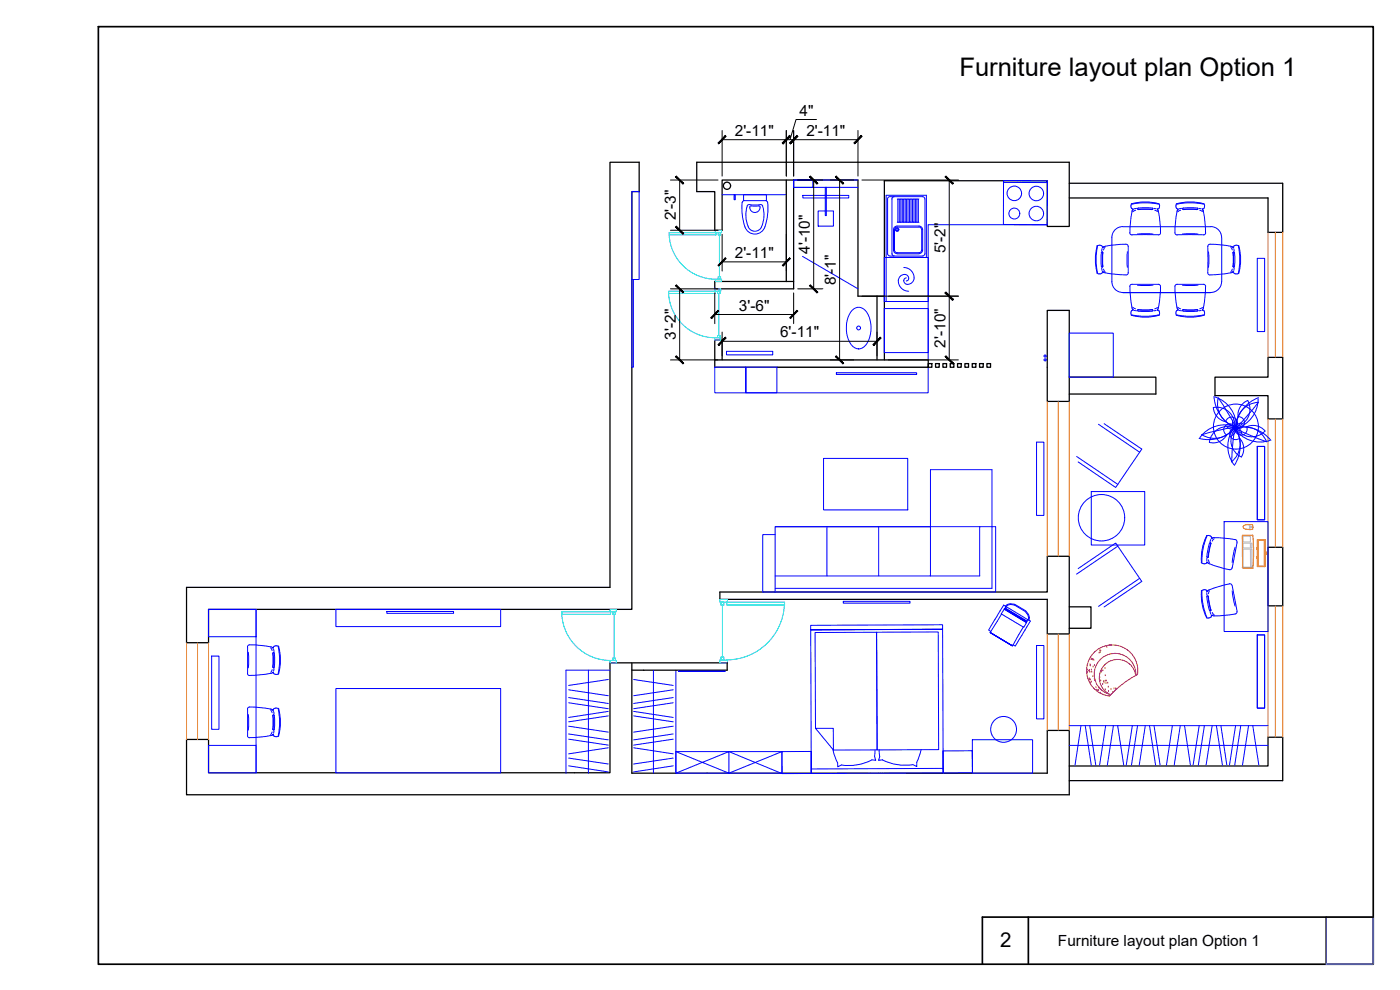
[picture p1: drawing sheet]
<svg xmlns="http://www.w3.org/2000/svg" width="420mm" height="297mm" viewBox="0 0 420 297" stroke-linecap="round" stroke-linejoin="round" font-family="sans-serif">
<defs><g id="words">
<text font-size="7.7" x="287.9" y="22.8">Furniture layout plan Option 1</text>
<text font-size="6.1" x="300.2" y="284.1">2</text>
<g font-size="4.6">
<text x="240" y="34.8">4&quot;</text>
<text x="220.5" y="40.8">2'-11&quot;</text>
<text x="242" y="40.8">2'-11&quot;</text>
<text x="202.8" y="66.1" transform="rotate(-90 202.8 66.1)">2'-3&quot;</text>
<text x="220.5" y="77.5">2'-11&quot;</text>
<text x="243" y="76.2" transform="rotate(-90 243 76.2)">4'-10&quot;</text>
<text x="283.7" y="76" transform="rotate(-90 283.7 76)">5'-2&quot;</text>
<text x="250.8" y="85.6" transform="rotate(-90 250.8 85.6)">8'-1&quot;</text>
<text x="221.8" y="93.2">3'-6&quot;</text>
<text x="202.8" y="101.9" transform="rotate(-90 202.8 101.9)">3'-2&quot;</text>
<text x="234.1" y="101.3">6'-11&quot;</text>
<text x="283.7" y="104.3" transform="rotate(-90 283.7 104.3)">2'-10&quot;</text>
<text x="317.5" y="283.8">Furniture layout plan Option 1</text>
</g>
</g></defs>
<!-- layer: STEN -->
<g fill="none" stroke="#000" stroke-width=".38">
<path d="M183.1 48.7h8.7v8.8h-2.2v125.3h-127v10h-6.6v-16.6h127.1zM236 54v30.5M238.2 54v32.7h-23.7v-2.2h23.7M320.9 55h64.1v14.7h-4.5v-10.3h-59.6M263.2 88.9v19.1M265.4 88.9h-7.9v-34.9h-40.8v15.1h-2.2v-11.6h-5.4v-8.8h111.8v19.2h-6.6v-13.7h-48.9v53.8M314.3 93.1h6.6v27.3h-6.6zM214.5 108h64.1v2.2h-64.1v-8.1h2.2v5.9M278.6 109.1h1.1v1.1h-1.1zM280.8 109.1h1.1v1.1h-1.1zM283 109.1h1.1v1.1h-1.1zM285.2 109.1h1.1v1.1h-1.1z"/>
<path d="M287.4 109.1h1.1v1.1h-1.1zM289.6 109.1h1.1v1.1h-1.1zM291.8 109.1h1.1v1.1h-1.1zM294 109.1h1.1v1.1h-1.1zM296.2 109.1h1.1v1.1h-1.1zM320.9 113.2h26v5h-26M364.6 113.2h15.9v-6h4.5v18.5h-4.5v-7h-15.9zM216 177.6h98.3v-10.7h6.6v23.3h-6.6v-10.4h-98.3zM380.5 164.2h4.5v17.6h-4.5zM189.6 198.9v33.1h124.7v-12.8h6.6v19.3h-264.9v-16.6h6.6v10h120.5v-33h35.1v2.2h-28.6M320.9 182.1h6.5v6.4h-6.5M320.9 229.8h59.6v-8.6h4.5v13h-64.1"/>
<circle cx="218.2" cy="55.7" r="1.08"/>
</g>
<!-- layer: MEBLEA -->
<g fill="none" stroke="#00f" stroke-width=".3">
<path d="M189.6 57.5h2.2v26.4h-2.2zM216.7 58.4h19.3M238.2 54h5.7v2.2h-5.7zM238.2 54h19.3M238.2 56.2h19.3M266 58.6h12v18.7h-12zM266.4 59.7l.2-.5 .5-.2h9.8l.5 .2 .2 .5M266.4 59.7v16.4l.2 .5 .5 .2h9.8l.5-.2 .2-.5M267.7 59.7v16.4l.2 .5 .4 .2M268.3 59l-.4 .2-.2 .5M269.3 59.7l.2 .2 .1-.2M269.5 59.9v6.6"/>
<path d="M269.7 59.7l.2 .2 .2-.2M269.9 59.9v6.6M270.2 59.7l.2 .2 .1-.2M270.4 59.9v6.6M270.6 59.7l.2 .2M270.8 59.9v6.6M270.9 59.7l-.1 .2M271 59.7l.2 .2 .2-.2M271.2 59.9v6.6M271.5 59.7l.2 .2 .1-.2M271.7 59.9v6.6M271.9 59.7l.2 .2 .2-.2"/>
<path d="M272.1 59.9v6.6M272.4 59.7l.1 .2 .2-.2M272.5 59.9v6.6M272.8 59.7l.2 .2 .1-.2M273 59.9v6.6M273.2 59.7l.2 .2 .2-.2M273.4 59.9v6.6M273.7 59.7l.2 .2 .1-.2M273.9 59.9v6.6M274.1 59.7l.2 .2 .2-.2M274.3 59.9v6.6M274.6 59.7l.1 .2 .2-.2"/>
<path d="M274.7 59.9v6.6M275 59.7l.2 .2 .2-.2M275.2 59.9v6.6M275.4 59.7l.2 .2 .2-.2M275.6 59.9v6.6M277.6 59.7v16.5M301.2 54.2h13.1v13.2h-13.2zM301.2 54.7l13.1 .1M240.8 76.9l16.7 9.8M268.2 68.9v6.1l.2 .7 .8 .4M268.4 68.9v6.1a.78 .78 0 0 0 .8 .8M269.2 67.8l-.8 .5-.2 .6"/>
<path d="M269.2 68.1a.78 .78 0 0 0-.8 .8M269.3 67.8h6.5l.9 .5 .2 .6M269.3 68.2l6.5-.1a.78 .78 0 0 1 .8 .8M269.3 76.2h6.5M269.3 66.7l.2-.2 .1 .2M269.7 66.7l.2-.2 .2 .2M270.2 66.7l.2-.2 .1 .2M270.8 66.5l.1 .2M270.8 66.5l-.2 .2M271 66.7l.2-.2 .2 .2M271.5 66.7l.2-.2 .1 .2M271.9 66.7l.2-.2 .2 .2"/>
<path d="M272.4 66.7l.1-.2 .2 .2M272.8 66.7l.2-.2 .1 .2M273.2 66.7l.2-.2 .2 .2M273.7 66.7l.2-.2 .1 .2M274.1 66.7l.2-.2 .2 .2M274.6 66.7l.1-.2 .2 .2M275 66.7l.2-.2 .2 .2M275.4 66.7l.2-.2 .2 .2M276.6 75a.78 .78 0 0 1-.8 .8h-6.5M276.6 68.9v6.2M276.9 75l-.2 .7-.9 .4M276.9 68.9v6.2"/>
<path d="M314.3 67.4h-35.7v40.6M337 68a3.3 3.3 0 0 0-3.3 3.3M363.3 68a3.3 3.3 0 0 1 3.3 3.3M377.3 77.5h2.2v22h-2.2zM189.6 83.9h.5v26.3h-.5zM214.5 86.7h.1M255.7 93.1a2.66 2.66 0 0 1 4.5 .6 9 9 0 0 1-.8 10.3 2.72 2.72 0 0 1-4.4-1.3 9.3 9.3 0 0 1 .7-9.6zM265.4 92.6h13.2v13.2h-13.2zM320.9 99.9h13.2v13.3h-13.2zM333.7 84.5a3.3 3.3 0 0 0 3.3 3.3M366.6 84.5a3.3 3.3 0 0 1-3.3 3.3M214.5 110.2h9.3v7.7h-9.3z"/>
<path d="M218 105.4h13.9v1.1h-13.9zM223.8 110.2h54.8v7.7h-54.8zM223.8 110.2h9.3v7.7h-9.3zM251 111.8h24.1v.6h-24.1zM311.1 132.7h2.2v21.9h-2.2zM377.3 133.9h2.2v22.1h-2.2zM327.5 147.5h16v16h-16zM367.4 156.5h13.1v33h-13.1zM62.6 182.8h14.2v8.3h-14.2zM63.5 196.9h2.2v21.9h-2.2zM76.8 182.8v49.1M100.8 182.8h49.5v5.2h-49.5z"/>
<path d="M116.1 183.5h20v.5h-20zM253.1 180.4h20v.6h-20zM311.1 193.7h2.2v22h-2.2zM377.3 190.5h2.2v22h-2.2zM100.8 206.6h49.5v25.3h-49.5zM183.1 201.1h-13.2v30.9M202.8 201.1v30.9l16-6.5v6.5l-16-6.5M203.6 201.3l14 .2zM320.9 217.7h59.6M62.6 223.6h14.2v8.3h-14.2zM202.8 225.5h31.9v6.5h-31.9zM218.8 225.5l15.9 6.6"/>
<path d="M234.7 225.5l-15.9 6.5M291.8 222h18.1v10h-18.1z"/>
<circle cx="304.4" cy="58" r="2.18"/>
<circle cx="311" cy="58.1" r="2.18"/>
<circle cx="269.2" cy="68.9" r=".53"/>
<circle cx="269.2" cy="68.9" r=".32"/>
<circle cx="304.4" cy="64.1" r="1.63"/>
<circle cx="311" cy="64.1" r="2.18"/>
<circle cx="257.7" cy="98.4" r=".57"/>
<circle cx="313.6" cy="108" r=".32"/>
<circle cx="313.6" cy="106.8" r=".32"/>
<circle cx="330.6" cy="155.3" r="7"/>
<circle cx="301.2" cy="218.8" r="3.9"/>
</g>
<!-- layer: LEST -->
<g fill="none" stroke="#dd6e00" stroke-width=".3">
<path d="M380.5 69.7v37.5M382.7 69.7v37.5M385 69.7v37.5M314.3 120.4v46.5M317.6 120.4v46.5M320.9 120.4v46.5M380.5 125.7v38.5M382.7 125.7v38.5M385 125.7v38.5M56 192.8v29.1M59.3 192.8v29.1M62.6 192.8v29.1"/>
<path d="M314.3 190.2v29M317.6 190.2v29M320.9 190.2v29M380.5 181.8v39.4M382.7 181.8v39.4M385 181.8v39.4"/>
</g>
<!-- layer: mebel -->
<g fill="none" stroke="#00f" stroke-width=".3">
<path d="M220.3 58.4h.4v1.5h-.4zM223.4 58.4l-.3 .3 .1 1.5M223.4 58.4h6.4M229.7 58.4l.3 .3v1.5M240.9 58.6h13.8v.8h-13.8zM247.7 56.2v8.5h.3v-8.5M224.2 61.8l.7-.4h3.3l.7 .4M224.2 61.8a8.8 8.8 0 0 0 .4 6.3M224.6 68.1a2.18 2.18 0 0 0 2 1.3 2.18 2.18 0 0 0 2-1.3M225.1 61.8h2.7a1.44 1.44 0 0 1-.6 1.9 1.44 1.44 0 0 1-1.9-.6l-.3-.7zM228.9 61.8a8.8 8.8 0 0 1-.4 6.3M229.8 60.2l.5 .5"/>
<path d="M229.8 60.2h-6.4l-.5 .2a14.1 14.1 0 0 0 1.2 8.7 3.2 3.2 0 0 0 3.5 1 3.2 3.2 0 0 0 2.2-2.8 17.5 17.5 0 0 0 .6-6.6M245.5 63.3h4.6v4.6h-4.6zM265.4 77.3h13.2v13.2h-13.2zM266 77.3v13.2M329.2 73.8a.94 .94 0 0 1 1-.3 .94 .94 0 0 1 .6 .8M329.3 73.8a15.1 15.1 0 0 0 0 8.1M329.4 73.9a19.1 19.1 0 0 0 0 8M330.5 75.8l.3-.2 .2 .2M330.5 75.8v4.2M330.8 75.6l.1 .2M330.8 74.6l-.2 .7M330.8 74.2h.3"/>
<path d="M330.9 75.8v4.1M330.9 79.9l-.1 .3M331 79.9l-.2 .3-.3-.2M331 75.8v4.1M331.1 74.2h.1M331.1 74.1l2.9-.6a10.1 10.1 0 0 1 4.4 0l.2 .5v7.8l-.2 .5-.5 .2M331.1 74.1v.1M331.6 74.2l-.4 .8M333.7 71.3v13.2M337 68h26.4M338.3 75.5v4.7M339.1 69.8l.2 .5 .4 .2h8.1l.5-.7"/>
<path d="M339.4 61.7a.69 .69 0 0 0 .7 1M339.5 61.3l-.1 .4M339.7 61.1l-.2 .2M339.7 61.1a15.1 15.1 0 0 1 8 0M339.7 61.3a19.1 19.1 0 0 1 8 0M339.7 63.6l-.6 6.2M339.8 63.3l-.1 .3M340 62.7v.3M340.1 63l-.4 .3M340.8 63.1l-.8 .4M341.1 62.5l-.7 .1M341.4 70.2h4.6"/>
<path d="M341.4 62.6l.2 .2h4.1l.3-.2M341.4 62.5l3.2-.2 1.2 .1 .2 .3-.3 .2h-4.1zM346.3 62.5l.7 .1M346.6 63.1l.8 .4M347.3 62.7h.1M347.3 63h.2M347.4 62.7v.3M347.5 63l.2 .6M347.7 63.6l.6 6.2M347.7 61.1l.2 .2M347.9 61.3l.1 .4M348 61.7l-.2 .8-.4 .2"/>
<path d="M352.6 69.8l.2 .5 .5 .2M352.9 61.7a.69 .69 0 0 0 .7 1M353 61.3l-.1 .4M353.2 61.1l-.2 .2M353.2 61.1a15.1 15.1 0 0 1 8 0M353.2 61.3a19.1 19.1 0 0 1 8 0M353.2 63.6l-.6 6.2M353.3 70.4h7.8M353.4 63l-.2 .6M353.5 62.7v.3M353.6 63h-.2M354.3 63.1l-.8 .4"/>
<path d="M354.6 62.5l-.7 .1M354.9 70.2h4.6M354.9 62.6l.3 .2h4.1l.2-.2M354.9 62.5l3.2-.2 1.2 .1 .2 .3-.3 .2h-4zM359.8 62.5l.7 .1M360.1 63.1l.8 .4M360.8 62.7h.1M360.8 63l.4 .3M360.9 62.7v.3M361.1 63.3l.1 .3M361.2 63.6l.6 6.2M361.2 61.1l.2 .2"/>
<path d="M361.4 61.3l.1 .4M361.5 61.7l-.2 .8-.4 .2M361.8 69.8l-.2 .5-.4 .2M362.5 73.9v7.9M362.7 75.5v4.7M366.7 71.3v13.2M369.3 73.9l-2.3-.4a9.8 9.8 0 0 0-4.3 0l-.2 .5M369.3 73.9l.6 .2M369.4 74.2l.4 .8M369.9 74.1l.1 .1M370 74.2h.1M370.1 75.7l.3-.1 .2 1.4-.1 3-.2 .2-.3-.3z"/>
<path d="M370.2 74.2h-.2M370.3 74.6l.1 .7M370.3 75.6l-.2 .2v4.1l.2 .3M371.7 73.9a19.1 19.1 0 0 1 0 8M371.8 73.8a15.1 15.1 0 0 1 0 8.1M371.8 73.8a.98 .98 0 0 0-1.6 .3v.2M271.2 80.3a2.88 2.88 0 0 1 2.7 1.4 2.88 2.88 0 0 1-.1 3 1.33 1.33 0 0 1-1.6 .6 1.33 1.33 0 0 1-.9-1.5l.7-.4M272 84.3a1.07 1.07 0 0 0 .6-1.5 1.07 1.07 0 0 0-1.6-.4 2.49 2.49 0 0 0-1.4 2.4 2.49 2.49 0 0 0 1.7 2.3l1.4 .3M329.2 81.9l.6 .3M330.2 82.1l-.4 .1M330.6 80.4l.2 .8M330.8 81.5v.1"/>
<path d="M330.8 81.6l-.2 .4-.4 .2M331.1 81.5v.1M331.1 81.6l.3 .2M331.1 81.6l-.3 .1M331.2 80.7l.4 .8M331.4 81.8l3.4 .5 3.1 .2M337 87.8h26.4M339.1 86l.6 6.2M339.5 94.5l.2 .1M339.7 94.6a15.1 15.1 0 0 0 8 0M339.7 94.5a19.1 19.1 0 0 0 8 0M339.7 92.2l.1 .3"/>
<path d="M339.7 85.3l-.4 .2-.2 .5M339.7 92.5l.3 .3M339.8 85.3h7.9M340 92.8h.1M340 92.2l.8 .5M340 92.8v.3M340.1 93.1a.67 .67 0 0 0-.7 .2 .67 .67 0 0 0 0 .8l.1 .4M340.4 93.1l.7 .2M341.4 85.6h4.6M341.4 93.1h4.6M341.5 92.9h4.2l.3 .2-.2 .3-3 .1-1.2-.1zM347 93.1l-.7 .2"/>
<path d="M347.3 93.1a.67 .67 0 0 1 .6 .2 .67 .67 0 0 1 .1 .8M347.4 92.2l-.8 .5M347.4 92.8h-.1M347.4 92.8v.3M347.5 92.8h-.1M347.6 85.3l.5 .2a17.1 17.1 0 0 1-.4 6.7M347.7 92.2l-.2 .5M347.9 94.5l-.2 .1M348 94.1l-.1 .4M353 94.5l.2 .1M353.2 94.6a15.1 15.1 0 0 0 8 0M353.2 94.5a19.1 19.1 0 0 0 8 0"/>
<path d="M353.2 92.2l.2 .5M353.4 92.8h.1M353.5 92.8h.1M353.5 92.2l.8 .5M353.5 92.8v.3M353.6 93.1a.67 .67 0 0 0-.6 .2 .67 .67 0 0 0-.1 .8l.1 .4M353.9 93.1l.7 .2M354.9 85.6h4.6M354.9 93.1h4.6M355 92.9h4.3l.2 .2-.2 .3-3 .1-1.2-.1zM360.5 93.1l-.7 .2M360.8 93.1a.67 .67 0 0 1 .7 .2 .67 .67 0 0 1 0 .8"/>
<path d="M360.9 92.2l-.8 .5M360.9 92.8h-.1M360.9 92.8v.3M361.2 92.5l-.3 .3M361.2 92.2l-.1 .3M361.4 94.5l-.2 .1M361.5 94.1l-.1 .4M361.8 86l-.6 6.2M361.8 86l-.2-.5-.4-.2h-7.9l-.5 .2a17.1 17.1 0 0 0 .4 6.7M362.5 81.8l.2 .5 .4 .2M369.3 81.9l-6.2 .6M369.6 81.8l-.3 .1"/>
<path d="M369.8 80.7l-.4 .8M370 81.6l-.4 .2M370 81.5v.1M370 81.6l.2 .1M370.2 81.6l.2 .4 .4 .2M370.2 81.5v.1M370.4 80.4l-.1 .8M370.8 82.1l.4 .1M371.8 81.9l-.6 .3M364.3 118.9a10.8 10.8 0 0 0 6.5 9.4 10.8 10.8 0 0 1-.4 11.3M364.6 119.1a9.2 9.2 0 0 1 6.4 9.4M377.6 119.6a9.2 9.2 0 0 1-6.9 9"/>
<path d="M377.7 119.3a10.8 10.8 0 0 0-7 9M247.2 137.5h25.2v15.5h-25.2zM323.1 136.9l12.4 8.4M329.7 127.3l12.3 8.4M331.4 127.1l11.3 7.6-7.9 11.6-11.2-7.7M360.7 130.4l9.8-2.3a7 7 0 0 1-9.8 2.3zM367.9 126.3a1.8 1.8 0 0 1 2.6-.9 1.8 1.8 0 0 1 .5 2.7 1.8 1.8 0 0 1-2.7 0M367.9 130.4a1.8 1.8 0 0 1-.1-2.8 1.8 1.8 0 0 1 2.8 .4 1.8 1.8 0 0 1-.8 2.6M368.1 126.6a4.6 4.6 0 0 1-4-4.3 5.4 5.4 0 0 1 6.4 6.2l-.9 10.1a7.1 7.1 0 0 0 .9-10.1M368.3 130.3a4.6 4.6 0 0 1-5.4 2.4 5.4 5.4 0 0 1 7.9-4.1 7 7 0 0 1 9.3 4M370.4 128.2l.3 .1M370.4 128.3a9.2 9.2 0 0 0 10.7 3.9"/>
<path d="M370.6 128a9.2 9.2 0 0 0-.3 11.4M370.7 128.4l-.2 .3M370.7 128.3a10.8 10.8 0 0 1 10.7 3.9M370.7 128.3a10.8 10.8 0 0 1-10.8 3.2M370.8 127.9l-.1 .4M370.8 128.3l.2 .4M370.8 128.6l4.6 2.1 4.7 1.8M370.8 128.1l-2.4-4.5-2.8-4.2a7 7 0 0 0 5.2 8.6 5.4 5.4 0 0 0 8.8 1.4 4.5 4.5 0 0 0-5.7-1.2M371 128.1a9.2 9.2 0 0 0-10.9 3.2M371 128.3a5.4 5.4 0 0 0 1.5 8.8M371.1 128.2l-.4 .1M371.6 125.2a4.6 4.6 0 0 1 2.9-5 5.4 5.4 0 0 1-4 8"/>
<path d="M371.7 125a1.8 1.8 0 0 1 1.7 2.2 1.8 1.8 0 0 1-2.4 1.3 1.8 1.8 0 0 1-.9-2.6M371.9 131.3a4.6 4.6 0 0 1 .6 5.8M372.6 129.9a1.8 1.8 0 0 0-2.2-1.5 1.8 1.8 0 0 0-1.2 2.5 1.8 1.8 0 0 0 2.6 .7M372.9 127a1.8 1.8 0 0 0-2.2 1.7 1.8 1.8 0 0 0 2 1.8 1.8 1.8 0 0 0 1.5-2.2M377.6 120.7a7 7 0 0 0-6.6 7.6M377.7 120.7l-3.2 3.9-3.5 3.7M232.6 158h46.6M248.2 158v14.8M263.7 158v14.8M294 158h4.8v19.6h-69.9v-17.2h3.7M294 158h-61.4v19.6M294 158v14.8h-61.4"/>
<path d="M279.2 172.8v-31.9h18.5v35.6h-65.1M323.6 170.6l11.2-7.7 7.9 11.6-11.3 7.6M335.5 163.9l-12.4 8.4M342 173.5l-12.3 8.4M360.5 168.7l.6 .4h.8M360.6 177.4a13.9 13.9 0 0 0 1.7 8l.4 .1M360.7 177.1l-.2 .2M360.7 177.4a19.1 19.1 0 0 0 1.5 7.8M361.5 177l-.8 .2M361.5 176.9l.4 .1M361.9 177l.3 .4M362.1 160.8a15.1 15.1 0 0 0-1.5 7.9"/>
<path d="M362.2 177.4v.1M362.2 168.6l-.3 .5M362.2 168.8h.3M362.2 177.4h.3M362.2 167.1l.2 .2 .2-.2-.2 .2M362.2 177.8v.7M362.2 167.6v.7M362.2 167.1l.5-3 .3-1.1 .3-.2 .1 .3-.7 4M362.2 160.9a19.1 19.1 0 0 0-1.5 7.8M362.3 160.7l-.2 .1M362.4 178.8l.2 .2-.2-.2-.2 .2 .3 2.4 .5 1.7 .3 .2 .1-.3-.7-4M362.4 177.3v.1"/>
<path d="M362.4 168.7l.1 .2a7.8 7.8 0 0 0 3.5 1.3l3 .7 .5-.1 .2-.4M362.6 179l.7 4-.1 .3M362.7 160.7l.4 .1M362.7 168l.3 .8M362.7 160.7h-.4M363 177.3l-.3 .9M363.1 160.7l.4 .3M363.2 162.8l.2 .3M363.3 163.1l-.7 4M363.4 161.8l-.3 .7M363.4 161l.2 .4M363.6 161.4l-.1 .1"/>
<path d="M363.6 161.4l.2 .1M363.8 161.5v.1M364.2 161.3l2.6 .1a10.6 10.6 0 0 1 4.3 .8l.1 .5M364.2 161.3l-.4 .2M364.4 161.6l-.6 .7M369 175.1l.5 .2 .2 .4M369 175.2l-3.8 1-2.4 .8-.4 .3M369.8 177.3l.9 4.6M369.8 175.7l1.5 7.7M370.7 164.2l-.9 4.6M371.3 162.7l-1.5 7.7M74.3 194.1l.2-.4a17.1 17.1 0 0 1 6.7 .4h.3"/>
<path d="M74.3 194.1v7.9l.2 .5 .4 .2M74.5 195.7v4.7M81.2 194.4l.5 .8M81.5 194.1l.3 .3h.3M81.9 196v4.1l.2 .3 .3-.2M82.1 194.3v.2M82.1 194.8l.1 .7M82.1 195.8l-.2 .2v4.1l.2 .3M82.3 196v4.1M82.4 196l-.3-.2-.2 .2M83.1 193.8l-.8 .1-.2 .4M83.1 193.8l.4 .1a13.8 13.8 0 0 1 .1 8.2"/>
<path d="M83.5 194.1a19.1 19.1 0 0 1 0 8M263.1 189.7l18.5-.1 .1 35.3-18.5 .1zM297.2 189.8l6.7 4zM297.3 189.9l6.4 3.8zM297.3 189.9h.1M300.5 184.2l6.7 4 .9-1.4M300.6 184l-.1 .2M300.6 184.2l-3.4 5.6M301.3 182.8l6.8 4-6.7-4.1-.9 1.5M301.5 182.8l.4-.8-.7-.4-4.5 7.4 .6 .4M301.6 182.6l6.4 4-6.4-3.8 .2-.3 6.3 3.8-.1 .2zM301.7 181.9l.6-.5 .9-.3 1.3 .2 2.3 1.3a2.92 2.92 0 0 1 2 3.5"/>
<path d="M301.9 182l.5-.4 .8-.2 1.2 .1 2.2 1.3a2.71 2.71 0 0 1 2 3.2M301.9 182l-.4 .7 .4-.7-.1 .3M301.9 182l7.3 4.4-4.5 7.4-.6-.3M303.7 193.7h.1M307.1 188.2l-3.2 5.6M307.3 188v.1M308 186.6h.1M308 186.5h.1M308.5 186l-.4 .6M363.1 185.3l-.4 .1M363.1 183.6l.3 .7M363.5 185.1l-.4 .2"/>
<path d="M363.5 184.5l-.1 .6M363.8 184.5v.1M363.8 183.8l.6 .7M363.8 184.6l-.2 .1M371.2 183.4l-.1 .5a17.7 17.7 0 0 1-7.3 .7M74.5 214.4v4.7M81.2 213.1l.5 .8M81.5 202l-3.4 .5-3.2 .1M81.7 200.9l-.5 .8M81.7 219.6l-.5 .8M81.8 201.8l-.3 .2M81.8 201.7v.1"/>
<path d="M81.8 201.8h.3M81.9 214.7v4.1l.2 .2 .3-.2M82.1 213l-.3 .1a15.9 15.9 0 0 0-7.3-.8l-.2 .5v8.1l.2 .3 .4 .2 2.4-.2 4.4-.7M82.1 201.8l.1 .4 .9 .1M82.1 213v.1M82.1 201.7v.1M82.1 213.4l.1 .8M82.1 214.4l-.2 .3v4.1l.2 .2M82.2 200.6l-.1 .7M82.2 219.3l-.1 .7M82.3 212.6l-.2 .4M82.3 214.6v4.2"/>
<path d="M82.4 214.7l-.3-.2-.2 .2M83.1 212.4l-.9 .2M83.1 212.5h.4a13.4 13.4 0 0 1 0 8.4l-.8 .1M83.5 212.7a19.1 19.1 0 0 1 0 8M83.7 202.1l-.6 .3M170.7 217.9l11.9 1.8M170.7 210.9l11.9 1.7M170.7 209.3l11.9 1.8M170.7 207l11.9 1.7M176.6 201.1v30.9M182.6 214.8l-11.9 1.8M182.6 213.4l-11.9 1.9"/>
<path d="M182.6 203.9l-11.9 1.8M190.2 214.8l11.8 1.8M190.2 213.4l11.8 1.9M190.2 203.9l11.8 1.8M196.1 201.1v30.9M202 217.9l-11.8 1.8M202 210.9l-11.8 1.7M202 209.3l-11.8 1.8M202 207l-11.8 1.7M244.7 218.5l-.1-28.7 18.5-.1 .1 35.3h-13.1l-5.4-6.5h5.4v6.5M324.4 217.7l-1.8 11.9M325.7 217.7l1.8 11.9"/>
<path d="M327 217.7l1.9 11.9M331.8 217.7l-1.8 11.9M334.2 217.7l-1.9 11.9M335.4 217.7l1.8 11.9M339.8 217.7l-1.8 11.9M341.4 217.7l-1.8 11.9M343.7 217.7l-1.8 11.9M345 217.7l1.8 11.9M346.3 217.7l1.9 11.9M351.8 217.7l-1.7 11.9M354.2 217.7l-1.8 11.9M355.5 217.7l1.8 11.9"/>
<path d="M359.9 217.7l-1.8 11.9M361.5 217.7l-1.9 11.9M363.8 217.7l-1.8 11.9M365.1 217.7l1.8 11.9M366.4 217.7l1.8 11.9M370.8 217.7l-1.8 11.9M372.4 217.7l-1.8 11.9M374.7 217.7l-1.8 11.9M376 217.7l1.8 11.9M81.8 220.4l-.1 .1M81.8 220.5h.3M82.1 220.3v.4l.6 .4"/>
<path d="M170.7 229.8l11.9 1.8M170.7 227.5l11.9 1.7M170.7 221.8l11.9 1.8M170.7 220.2l11.9 1.8M182.6 224.4l-11.9 1.8M190.2 224.4l11.8 1.8M202 229.8l-11.8 1.8M202 227.5l-11.8 1.7M202 221.8l-11.8 1.8M202 220.2l-11.8 1.8M243.5 230.7l39.6-.2v1.4l-39.6 .2zM243.5 225.5h-8.8v6.6h8.8v-6.6v6.6"/>
<path d="M250 225l1.4 3.9M261.6 228a15 15 0 0 1-9.1 1.5l-1.1 .6v-1.2M262.6 224.9l-.1 2.1 .3 1.1-1.2-.1M263.8 224.9l.2 2.1-.3 1.1 1.2-.1M264.8 228a15 15 0 0 0 9.2 1.4l1.1 .6v-1.2M276.4 224.9l-1.3 3.9M283 225.3l.1 6.6M283.1 230.5l-.2-41.7-39.6 .2v-1.4l39.6-.1v1.3l-39.6 .2 .2 41.7M291.8 225.3h-8.8l.1 6.6h8.8l-.1-6.6 .1 6.6M320.9 223.6h59.6"/>
<circle cx="370.9" cy="128" r="6.8"/>
</g>
<!-- layer: DVERI -->
<g fill="none" stroke="#0dd" stroke-width=".3">
<path d="M200.8 70.5a14 14 0 0 0 13.9 13.3v.7h1.8v-.7h-1.6M200.8 69.8h14.1v.7h-14.1zM214.7 69.1h1.8v.7h-1.8zM215.5 69.8h.8v.7h-.8zM215.9 70.5v12.6M200.7 88a14 14 0 0 0 13.8 13.3v.8h1.8v-.8h-1.6M200.7 87.4h14v.7h-14zM214.5 86.7h1.8v.7h-1.8zM215.4 87.4h.7v.7h-.7zM215.5 83.8v-.7h.8v.7M215.7 88.1v12.6M215.4 101.3v-.6h.7v.6"/>
<path d="M216 179.8h2.3v.9h-2.3zM168.6 184.3a14.6 14.6 0 0 0 14.4 13.9M168.6 183.6h14.6v.7h-14.6zM183.1 182.8h1.9v.8h-1.9zM183.1 198.2v.7h1.9v-.7h-1.8M184 183.6h.7v.7h-.7zM184 198.2v-.8h.7v.8M184.3 184.3v13.1M216.4 180.7h.8v.8h-.8zM216.4 198v-.9h.8v.9M216.8 181.5v15.6M218.1 180.7h17.4v.8h-17.4z"/>
<path d="M218.1 198h-2.1v.9h2.3v-.9M235.4 181.5a17.4 17.4 0 0 1-17.1 16.5"/>
</g>
<path d="M1.4 1h417.8v295.3h-417.8z" fill="none" stroke="#fff" stroke-width=".3"/>
<!-- layer: 0.5 -->
<path d="M29.5 8h382.6v281.3h-382.6zM308.6 275.2v14.1M398 275.2v14.1M412.1 275.2h-117.3v14.1" fill="none" stroke="#000" stroke-width=".51"/>
<path d="M398 275.2h14.1v14.1h-14.1z" fill="none" stroke="#6e8add" stroke-width=".3"/>
<!-- layer: RAZMER -->
<g fill="none" stroke="#000" stroke-width=".3">
<path d="M216.7 39.2v13.6M236 39.2v13.6M238.2 39.2v13.6M245 35.9h-6.1l-1.8 6M257.5 39.2v13.6M201.2 54h14.3M204 54v15.1M216.7 41.9h40.8M239.4 54h7.5M244.2 54v32.7M249.2 54h7.1M252 54v54"/>
<path d="M258.7 54h28.9M284.9 54v54M201.2 69.1h14.3M216.7 70.3v11M216.7 78.6h19.3M236 70.3v11M201.2 86.7h14.3M204 86.7v21.3M214.5 87.9v9.2M214.5 94.4h23.7M216.7 99.7v7.1M238.2 87.9v9.2"/>
<path d="M239.4 86.7h7.5M258.7 88.9h28.9M263.2 99.7v7.1M201.2 108h14.3M216.7 102.4h46.5M249.2 108h7.1M266.6 108h21"/>
</g>
<!-- layer: 0 -->
<g fill="#000" stroke="#000" stroke-width=".3">
<path d="M202.7 53l2.2 2.2 .3-.2zM202.7 53l.3-.2 2.2 2.2z"/>
<path d="M217.7 40.7l-2 2.4 2.2-2.2zM217.7 40.7l-2 2.4-.2-.2z"/>
<path d="M234.8 42.9l.2 .2 2-2.4zM237 40.7l.2 .2-2.2 2.2z"/>
<path d="M239.2 40.7l-2.2 2.2 .2 .2zM239.2 40.7l.2 .2-2.2 2.2z"/>
<path d="M237 40.7l-2 2.4 2.2-2.2zM237 40.7l-2 2.4-.2-.2z"/>
<path d="M239.2 40.7l-2 2.4 2.2-2.2zM239.2 40.7l-2 2.4-.2-.2z"/>
<path d="M243 53l2.2 2.2 .2-.2zM243 53l.2-.2 2.2 2.2z"/>
<path d="M250.8 53l2.2 2.2 .2-.2zM250.8 53l.2-.2 2.2 2.2z"/>
<path d="M256.3 42.9l.2 .2 2-2.4zM258.5 40.7l.2 .2-2.2 2.2z"/>
<path d="M283.6 53l2.2 2.2 .3-.2zM283.6 53l.3-.2 2.2 2.2z"/>
<path d="M203 67.9l-.3 .2 2.5 2zM202.7 68.1l2.5 2-.3 .2z"/>
<path d="M217.7 77.4l-2 2.4 2.2-2.2zM217.7 77.4l-2 2.4-.2-.2z"/>
<path d="M234.8 79.6l.2 .2 2-2.4zM237 77.4l.2 .2-2.2 2.2z"/>
<path d="M202.7 85.7l2.2 2.2 .3-.2zM202.7 85.7l.3-.2 2.2 2.2z"/>
<path d="M215.5 93.1l-2 2.4 2.2-2.2zM215.5 93.1l-2 2.4-.2-.2z"/>
<path d="M239.2 93.1l-2.2 2.2 .2 .2zM239.2 93.1l.2 .2-2.2 2.2z"/>
<path d="M243 85.7l2.4 2-2.2-2.2zM243 85.7l2.4 2-.2 .2z"/>
<path d="M283.6 87.9l2.5 2-2.2-2.2zM283.6 87.9l2.5 2-.3 .2z"/>
<path d="M283.6 87.9l2.2 2.2 .3-.2zM283.6 87.9l.3-.2 2.2 2.2z"/>
<path d="M202.7 107l2.5 2-2.2-2.2zM202.7 107l2.5 2-.3 .2z"/>
<path d="M217.7 101.2l-2 2.4 2.2-2.2zM217.7 101.2l-2 2.4-.2-.2z"/>
<path d="M251 106.8l-.2 .2 2.4 2zM250.8 107l2.4 2-.2 .2z"/>
<path d="M262 103.4l.2 .2 2-2.4zM264.2 101.2l.2 .2-2.2 2.2z"/>
<path d="M283.6 107l2.5 2-2.2-2.2zM283.6 107l2.5 2-.3 .2z"/>
</g>
<!-- layer: Nadpisi -->
<g fill="none" stroke="#ff003f" stroke-width=".3">
<path d="M327.1 199.5h.1M327.2 199.8h.1M327.4 197.9h.1M327.6 197.7h.1M328 197.9h.1M328 198.1h.1M328.3 198.1h.1M328.5 199.7h.1M329.9 196h.1M330.1 195.2h.1M330.1 198a6.2 6.2 0 0 1 7-1.4 6.2 6.2 0 0 1 3.8 6 5.5 5.5 0 0 0-8.8-3.6 5.5 5.5 0 0 0 1.3 9.4 6.2 6.2 0 0 1-3.3-10.4zM330.2 195.8h.1"/>
<path d="M330.3 195.3h.1M332.2 194.2h.1M332.9 193.7h.1M333.5 193.6h.1M326.2 200.9h.1M326.4 201.8h.1M326.6 201.3h.1M326.9 203.6h.1M327 204h.1M327 201.2h.1M327.1 201.7h.1M327.3 204h.1"/>
<path d="M327.3 204.9h.1M327.5 204.6h.1M327.5 201h.1M327.6 201.7h.1M328 203h.1M328.1 200.1h.1M328.4 203.8h.1M328.5 201.2h.1M328.6 204.1h.1M328.9 206.3h.1M329.2 207.2h.1M329.2 207.1h.1"/>
<path d="M329.6 207.2h.1M329.7 207.1h.1M329.8 206.4h.1M330 203.3h.1M330.1 204.3h.1M330.3 208h.1M330.3 204.3h.1M330.6 201.6h.1M330.6 201.3h.1M330.9 205.4h.1M331 201.3h.1M331.2 204.5h.1"/>
<path d="M331.3 204.9h.1M331.6 200.6h.1M331.7 204.4h.1M331.7 202.7h.1M331.7 206.9h.1M331.9 205.1h.1M332 204.3h.1M332.5 205h.1M332.6 206.2h.1M332.7 207.5h.1M333.4 206.9h.1M333.9 207.8h.1"/>
<path d="M334.3 206.7h.1M334.9 206.7h.1M341.4 202.3a7.7 7.7 0 0 0-6.6-8.7 7.7 7.7 0 0 0-8.6 6.6 7.7 7.7 0 0 0 6.8 8.6M341.4 202.4a29.8 29.8 0 0 0-8.4 6.5"/>
</g>
<!-- layer: B-FURNITURE -->
<g fill="none" stroke="#dd3700" stroke-width=".3">
<path d="M373.1 158.1l.3 .5 .6 .2 1.8 .1M374.7 157.4l-1.3 .3-.3 .4M374.7 157.4h1.2l.1 .8-.2 .7M372.8 160.8l.1 9.5M372.8 170.2l.3 .3M373.1 160.6l-.3 .2M373.1 160.6h2.9M373.1 170.5h3M376 160.6l.2 4.9-.2 5M377.3 161.9h2.2v8.1h-2.2zM377.3 164.4h-.1l.1 .4M377.3 167.1h-.1v.4h.1"/>
<path d="M377.6 162h1.8v7.9h-1.8zM379.4 162h-1.8l.1 7.9h1.7M379.5 161.9h.2v8.1h-.2M379.7 165.3a.79 .79 0 0 1 0 1.3"/>
</g>
<path d="M374.1 158.8h1.8M374.9 157.4l.2 .6M375 158.1a.54 .54 0 0 1 .9 .1zM375.1 158.2l-.2 .6M375.3 158.1l.5 .1zM375.8 157.4h-1.7M373.1 160.9h2.2v1.7h-2.2zM373.1 164.8h2.2v5.4h-2.2zM373.1 163h2.2v1.4h-2.2zM375.5 164.8h.3v5.4h-.3zM375.5 163h.3v1.4h-.3z" fill="none" stroke="#bababa" stroke-width=".3"/>
<use href="#words"/>
</svg>
